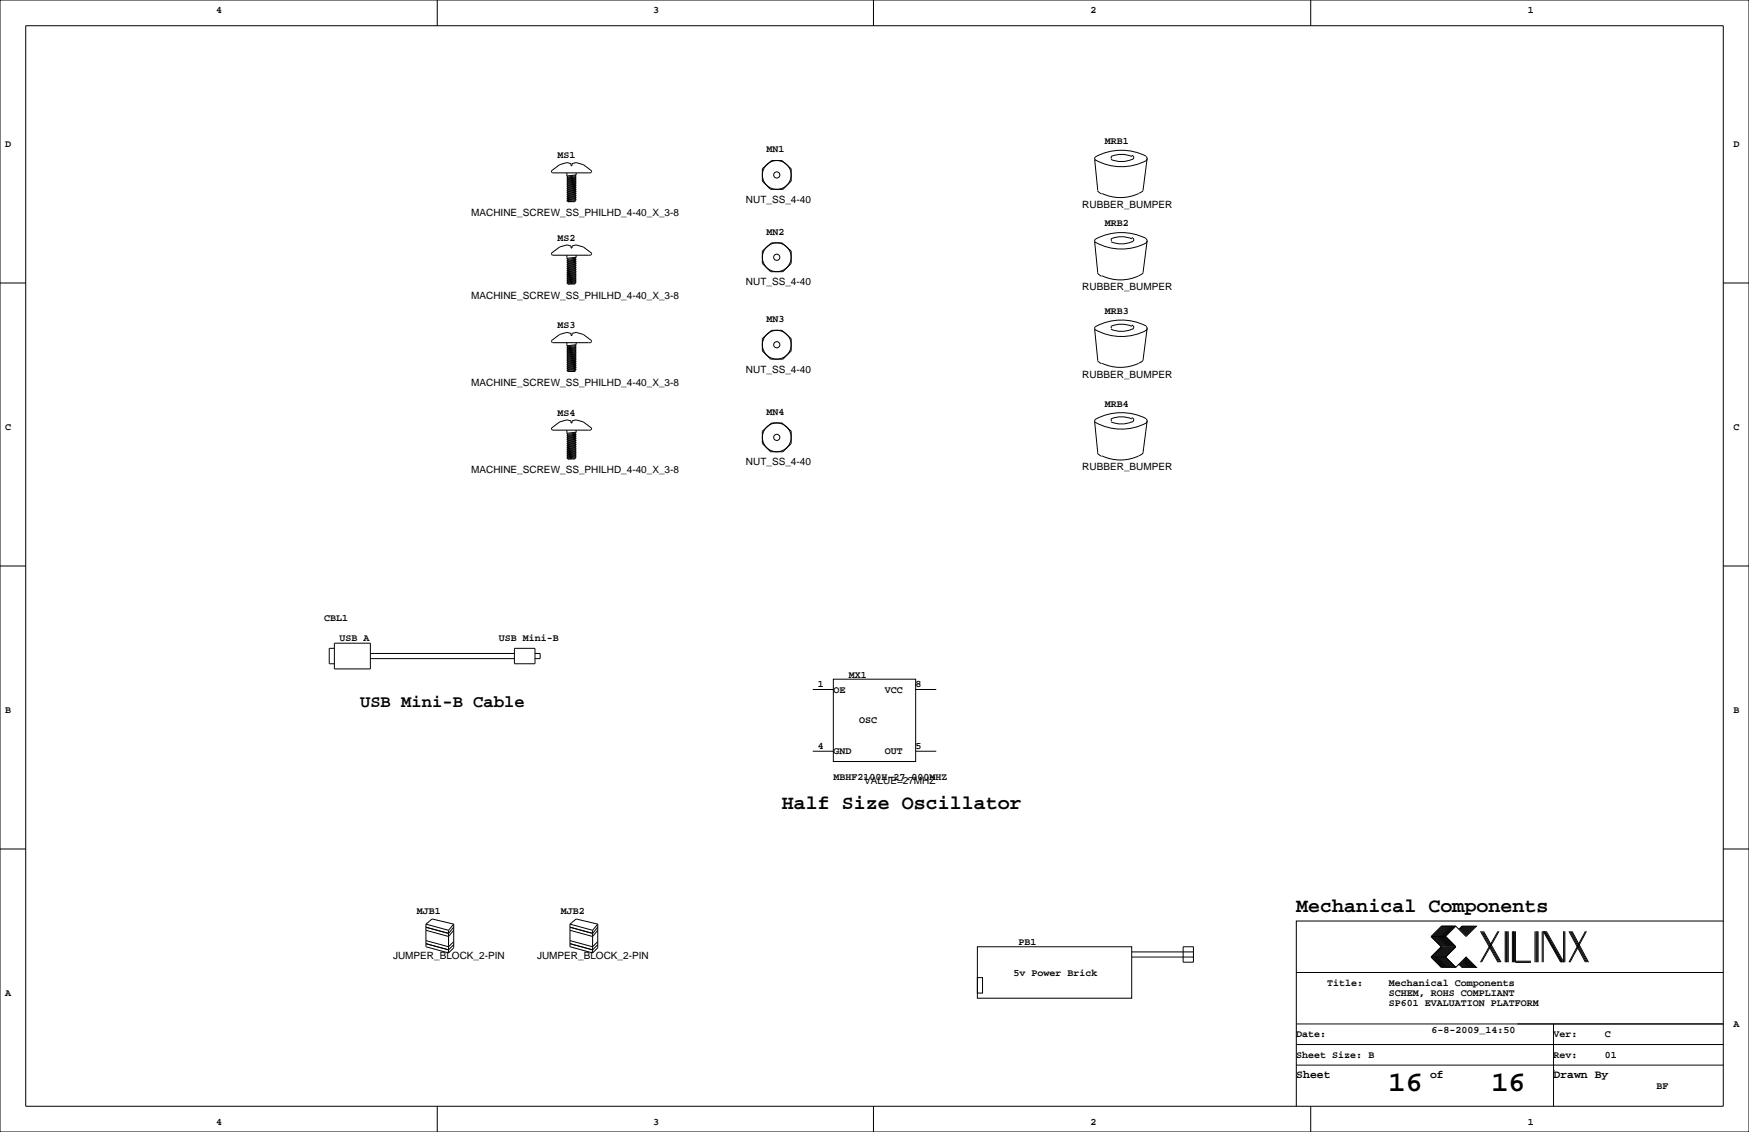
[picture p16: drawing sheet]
<svg xmlns="http://www.w3.org/2000/svg" width="432mm" height="279mm" viewBox="0 0 432 279" stroke-linecap="round" stroke-linejoin="round" font-family="sans-serif">
<defs><g id="words">
<g font-size="7.1">
<text x="342.8" y="269.3">16</text>
<text x="368.2" y="269.3">16</text>
</g>
<g font-size="4.9">
<text x="193" y="199.7">Half Size Oscillator</text>
<text x="320" y="225.1">Mechanical Components</text>
</g>
<text font-size="4.2" x="88.9" y="174.4">USB Mini-B Cable</text>
<g font-size="2.8">
<text x="320" y="266.1">Sheet</text>
<text x="353.1" y="266.1">of</text>
<text x="383.5" y="266.1">Drawn By</text>
</g>
<g font-size="2.5">
<text x="53.3" y="3.3">4</text>
<text x="161.3" y="3.3">3</text>
<text x="269.2" y="3.3">2</text>
<text x="377.2" y="3.3">1</text>
<text x="272.8" y="35.6">MRB1</text>
<text x="1.3" y="36.3">D</text>
<text x="137.7" y="39.1">MS1</text>
<text x="189.2" y="37.6">MN1</text>
<text x="428" y="36.3">D</text>
<text x="116.3" y="53.4">MACHINE_SCREW_SS_PHILHD_4-40_X_3-8</text>
<text x="184.1" y="50.1">NUT_SS_4-40</text>
<text x="267.2" y="51.3">RUBBER_BUMPER</text>
<text x="137.7" y="59.4">MS2</text>
<text x="189.2" y="57.9">MN2</text>
<text x="272.8" y="55.9">MRB2</text>
<text x="184.1" y="70.4">NUT_SS_4-40</text>
<text x="267.2" y="71.7">RUBBER_BUMPER</text>
<text x="116.3" y="73.7">MACHINE_SCREW_SS_PHILHD_4-40_X_3-8</text>
<text x="272.8" y="77.5">MRB3</text>
<text x="137.7" y="81">MS3</text>
<text x="189.2" y="79.5">MN3</text>
<text x="116.3" y="95.3">MACHINE_SCREW_SS_PHILHD_4-40_X_3-8</text>
<text x="184.1" y="92">NUT_SS_4-40</text>
<text x="267.2" y="93.2">RUBBER_BUMPER</text>
<text x="272.8" y="100.3">MRB4</text>
<text x="1.3" y="106.2">C</text>
<text x="137.7" y="102.6">MS4</text>
<text x="189.2" y="102.4">MN4</text>
<text x="428" y="106.2">C</text>
<text x="116.3" y="116.9">MACHINE_SCREW_SS_PHILHD_4-40_X_3-8</text>
<text x="184.1" y="114.8">NUT_SS_4-40</text>
<text x="267.2" y="116.1">RUBBER_BUMPER</text>
<text x="80" y="153.2">CBL1</text>
<text x="83.8" y="158.2">USB A</text>
<text x="123.2" y="158.2">USB Mini-B</text>
<text x="209.5" y="167.4">MX1</text>
<text x="201.9" y="169.7">1</text>
<text x="205.7" y="170.9">OE</text>
<text x="218.4" y="170.9">VCC</text>
<text x="226.1" y="169.7">8</text>
<text x="1.3" y="176">B</text>
<text x="212.1" y="178.6">OSC</text>
<text x="428" y="176">B</text>
<text x="201.9" y="184.9">4</text>
<text x="226.1" y="184.9">5</text>
<text x="205.7" y="186.2">GND</text>
<text x="218.4" y="186.2">OUT</text>
<text x="205.7" y="192.5">MBHF2100H-27.000MHZ</text>
<text x="213.4" y="193.6">VALUE=27MHZ</text>
<text x="102.9" y="225.6">MJB1</text>
<text x="138.4" y="225.6">MJB2</text>
<text x="251.5" y="233.2">PB1</text>
<text x="97" y="236.8">JUMPER_BLOCK_2-PIN</text>
<text x="132.6" y="236.8">JUMPER_BLOCK_2-PIN</text>
<text x="1.3" y="245.9">A</text>
<text x="250.2" y="240.8">5v Power Brick</text>
<text x="327.7" y="243.3">Title:</text>
<text x="342.9" y="245.9">SCHEM, ROHS COMPLIANT</text>
<text x="342.9" y="243.3">Mechanical Components</text>
<text x="342.9" y="248.4">SP601 EVALUATION PLATFORM</text>
<text x="320" y="256">Date:</text>
<text x="353.4" y="255">6-8-2009_14:50</text>
<text x="383.5" y="256">Ver:</text>
<text x="396.2" y="256">C</text>
<text x="428" y="253.5">A</text>
<text x="320" y="261.1">Sheet Size: B</text>
<text x="383.5" y="261.1">Rev:</text>
<text x="396.2" y="261.1">01</text>
<text x="408.9" y="268.7">BF</text>
<text x="53.3" y="277.6">4</text>
<text x="161.3" y="277.6">3</text>
<text x="269.2" y="277.6">2</text>
<text x="377.2" y="277.6">1</text>
</g>
</g></defs>
<g fill="none" stroke="#000" stroke-width=".25">
<path d="M0 0h431.8v279.4h-431.8zM6.3 6.4h419.1v266.6h-419.1zM107.9 0v6.4M215.6 0v6.4M323.6 0v6.4M270.3 39.4l.7 7.6M270.5 39.5a13.2 13.2 0 0 0 12.6 .1M274.3 38.6a6.6 6.6 0 0 1 5.1 0M274.4 38.7l.1 .4M279.4 38.4a.51 .51 0 0 1 .5 .5 .51 .51 0 0 1-.5 .5 6.6 6.6 0 0 1-5.1 0M282.9 38.7l.3 .4-.3 .5M283 38.6a13 13 0 0 0-12.7 .3v.4l.2 .3"/>
<path d="M283.2 39.1l-1 7.9M136.1 42.2l2.1-1.6 1.8-.5 1 .3v.5h.2v-.5l1-.3 1.8 .5 2 1.6v.2l-.2 .3h-9.4zM140 49.5l.2 .3M140 47l.2 .2M140 49l.2 .3M140 46.5l.2 .2M140 48.5l.2 .3M140 46l.2 .2M140 48l.2 .3M140 47.5l.2 .3M140 45l.2 .2M140 44.4l.2 .3"/>
<path d="M140 43.9l.2 .3M140 43.4l.2 .3M140 45.5l.2 .2M140 42.7v.7M140.2 49.3l-.2 .2M140.2 48.8l-.2 .2M140.2 48.3l-.2 .2M140.2 47.8l-.2 .2M140.2 47.2l-.2 .3M140.2 46.7l-.2 .3M140.2 46.2l-.2 .3M140.2 45.7l-.2 .3"/>
<path d="M140.2 45.2l-.2 .3M140.2 44.2l-.2 .2M140.2 43.7l-.2 .2M140.2 44.7l-.2 .3M142 49.5v.3h-1.8M142 49.5l-1.8 .3M142 49l-1.8 .3M142 49l.2 .3M142 48.5l-1.8 .3M142 48.5l.2 .3M142 48l-1.8 .3M142 48l.2 .3"/>
<path d="M142 47.5l-1.8 .3M142 47.5l.2 .3M142 47l-1.8 .2M142 47l.2 .2M142 46.5l-1.8 .2M142 46.5l.2 .2M142 46l-1.8 .2M142 46l.2 .2M142 45.5l-1.8 .2M142 45.5l.2 .2M142 45l-1.8 .2M142 45l.2 .2"/>
<path d="M142 44.4l-1.8 .3M142 43.9l-1.8 .3M142 43.9l.2 .3M142 43.4l-1.8 .3M142 43.4l.2 .3M142 44.4l.2 .3M142.2 49.3l-2.2 .2M142.2 49.3l-.2 .2M142.2 47.2l-.2 .3M142.2 48.8l-2.2 .2M142.2 48.8l-.2 .2M142.2 46.7l-.2 .3"/>
<path d="M142.2 48.3l-2.2 .2M142.2 48.3l-.2 .2M142.2 46.2l-.2 .3M142.2 47.8l-2.2 .2M142.2 47.8l-.2 .2M142.2 45.7l-.2 .3M142.2 47.2l-2.2 .3M142.2 45.2l-.2 .3M142.2 46.7l-2.2 .3M142.2 44.7l-.2 .3M142.2 46.2l-2.2 .3M142.2 44.2l-.2 .2"/>
<path d="M142.2 45.7l-2.2 .3M142.2 43.7l-.2 .2M142.2 45.2l-2.2 .3M142.2 43.2l-.2 .2M142.2 44.2l-2.2 .2M142.2 44.7l-2.2 .3M142.2 42.7v.5M142.2 43.7l-2.2 .2M142.2 43.2l-2.2 .2M270.3 59.7l.7 7.6M270.5 59.8a13.2 13.2 0 0 0 12.6 .1M270.9 47.1l1.1 .8"/>
<path d="M272.1 47.8a10.7 10.7 0 0 0 9 0M274.3 58.9a6.6 6.6 0 0 1 5.1 0M274.4 59l.1 .4M279.4 58.7a.51 .51 0 0 1 .5 .5 .51 .51 0 0 1-.5 .5 6.6 6.6 0 0 1-5.1 0M282.2 47l-1 .7M282.9 59l.3 .4-.3 .5M283 58.9a13 13 0 0 0-12.7 .4v.3l.2 .3M283.2 59.4l-1 7.9M0 69.8h6.3M136.1 62.5l2.1-1.5 1.8-.5 1 .2v.5h.2v-.5l1-.2 1.8 .5 2 1.5v.2l-.2 .3h-9.4zM140 63v.8M140 69.8l.2 .3"/>
<path d="M140 67.3l.2 .3M140 69.3l.2 .3M140 66.8l.2 .3M140 68.8l.2 .3M140 66.3l.2 .2M140 68.3l.2 .3M140 65.8l.2 .2M140 67.8l.2 .3M140 65.3l.2 .2M140 64.8l.2 .2M140 64.3l.2 .2M140 63.8l.2 .2"/>
<path d="M140.2 69.6l-.2 .2M140.2 69.1l-.2 .2M140.2 68.6l-.2 .2M140.2 68.1l-.2 .2M140.2 67.6l-.2 .2M140.2 67.1l-.2 .2M140.2 66.5l-.2 .3M140.2 66l-.2 .3M140.2 65.5l-.2 .3M140.2 64.5l-.2 .3M140.2 64l-.2 .3M140.2 65l-.2 .3"/>
<path d="M142 69.8v.3h-1.8M142 69.8l-1.8 .3M142 69.3l-1.8 .3M142 69.3l.2 .3M142 68.8l-1.8 .3M142 68.8l.2 .3M142 68.3l-1.8 .3M142 68.3l.2 .3M142 67.8l-1.8 .3M142 67.8l.2 .3M142 67.3l-1.8 .3M142 67.3l.2 .3"/>
<path d="M142 66.8l-1.8 .3M142 66.8l.2 .3M142 66.3l-1.8 .2M142 66.3l.2 .2M142 65.8l-1.8 .2M142 65.8l.2 .2M142 65.3l-1.8 .2M142 65.3l.2 .2M142 64.8l-1.8 .2M142 64.3l-1.8 .2M142 64.3l.2 .2M142 63.8l-1.8 .2"/>
<path d="M142 63.8l.2 .2M142 64.8l.2 .2M142.2 63v.5M142.2 69.6l-2.2 .2M142.2 69.6l-.2 .2M142.2 67.6l-.2 .2M142.2 69.1l-2.2 .2M142.2 69.1l-.2 .2M142.2 67.1l-.2 .2M142.2 68.6l-2.2 .2M142.2 68.6l-.2 .2M142.2 66.5l-.2 .3"/>
<path d="M142.2 68.1l-2.2 .2M142.2 68.1l-.2 .2M142.2 66l-.2 .3M142.2 67.6l-2.2 .2M142.2 65.5l-.2 .3M142.2 67.1l-2.2 .2M142.2 65l-.2 .3M142.2 66.5l-2.2 .3M142.2 64.5l-.2 .3M142.2 66l-2.2 .3M142.2 64l-.2 .3M142.2 65.5l-2.2 .3"/>
<path d="M142.2 63.5l-.2 .3M142.2 64.5l-2.2 .3M142.2 65l-2.2 .3M142.2 64l-2.2 .3M142.2 63.5l-2.2 .3M270.9 67.4l1.1 .8M272.1 68.1a10.7 10.7 0 0 0 9 0M282.2 67.3l-1 .7M425.4 69.8h6.4M136.1 84.1l2.1-1.6 1.8-.5 1 .3v.5h.2v-.5l1-.3 1.8 .5 2 1.6v.2l-.2 .3h-9.4zM140 84.6v.7M140 91.4l.2 .3"/>
<path d="M140 88.9l.2 .3M140 90.9l.2 .3M140 88.4l.2 .2M140 90.4l.2 .3M140 87.9l.2 .2M140 89.9l.2 .3M140 87.4l.2 .2M140 89.4l.2 .3M140 86.4l.2 .2M140 85.9l.2 .2M140 85.3l.2 .3M140 86.9l.2 .2"/>
<path d="M140.2 91.2l-.2 .2M140.2 90.7l-.2 .2M140.2 90.2l-.2 .2M140.2 89.7l-.2 .2M140.2 89.2l-.2 .2M140.2 88.6l-.2 .3M140.2 88.1l-.2 .3M140.2 87.6l-.2 .3M140.2 87.1l-.2 .3M140.2 86.1l-.2 .3M140.2 85.6l-.2 .3M140.2 86.6l-.2 .3"/>
<path d="M142 91.4v.3h-1.8M142 91.4l-1.8 .3M142 90.9l-1.8 .3M142 90.9l.2 .3M142 90.4l-1.8 .3M142 90.4l.2 .3M142 89.9l-1.8 .3M142 89.9l.2 .3M142 89.4l-1.8 .3M142 89.4l.2 .3M142 88.9l-1.8 .3M142 88.9l.2 .3"/>
<path d="M142 88.4l-1.8 .2M142 88.4l.2 .2M142 87.9l-1.8 .2M142 87.9l.2 .2M142 87.4l-1.8 .2M142 87.4l.2 .2M142 86.9l-1.8 .2M142 86.9l.2 .2M142 86.4l-1.8 .2M142 85.9l-1.8 .2M142 85.9l.2 .2M142 85.3l-1.8 .3"/>
<path d="M142 85.3l.2 .3M142 86.4l.2 .2M142.2 84.6v.5M142.2 91.2l-2.2 .2M142.2 91.2l-.2 .2M142.2 89.2l-.2 .2M142.2 90.7l-2.2 .2M142.2 90.7l-.2 .2M142.2 88.6l-.2 .3M142.2 90.2l-2.2 .2M142.2 90.2l-.2 .2M142.2 88.1l-.2 .3"/>
<path d="M142.2 89.7l-2.2 .2M142.2 89.7l-.2 .2M142.2 87.6l-.2 .3M142.2 89.2l-2.2 .2M142.2 87.1l-.2 .3M142.2 88.6l-2.2 .3M142.2 86.6l-.2 .3M142.2 88.1l-2.2 .3M142.2 86.1l-.2 .3M142.2 87.6l-2.2 .3M142.2 85.6l-.2 .3M142.2 87.1l-2.2 .3"/>
<path d="M142.2 85.1l-.2 .2M142.2 86.1l-2.2 .3M142.2 86.6l-2.2 .3M142.2 85.6l-2.2 .3M142.2 85.1l-2.2 .2M270.3 81.3l.7 7.6M270.5 81.4a13.2 13.2 0 0 0 12.6 .1M270.9 89l1.1 .8M272.1 89.7a10.7 10.7 0 0 0 9 0M274.3 80.5a6.6 6.6 0 0 1 5.1 0M274.4 80.6l.1 .4M279.4 80.3a.51 .51 0 0 1 .5 .5 .51 .51 0 0 1-.5 .5 6.6 6.6 0 0 1-5.1 0"/>
<path d="M282.2 88.9l-1 .7M282.9 80.6l.3 .4-.3 .5M283 80.5a13 13 0 0 0-12.7 .3v.4l.2 .3M283.2 81l-1 7.9M136.1 105.7l2.1-1.6 1.8-.5 1 .3v.5h.2v-.5l1-.3 1.8 .5 2 1.6v.2l-.2 .3h-9.4zM140 106.2v.7M140 113l.2 .3M140 112.5l.2 .3M140 110l.2 .2M140 112l.2 .3M140 109.5l.2 .2M140 111.5l.2 .3"/>
<path d="M140 109l.2 .2M140 111l.2 .3M140 108.5l.2 .2M140 110.5l.2 .2M140 107.9l.2 .3M140 106.9l.2 .3M140 107.4l.2 .3M140.2 112.8l-.2 .2M140.2 112.3l-.2 .2M140.2 111.8l-.2 .2M140.2 111.3l-.2 .2M140.2 110.7l-.2 .3"/>
<path d="M140.2 110.2l-.2 .3M140.2 109.7l-.2 .3M140.2 109.2l-.2 .3M140.2 108.7l-.2 .3M140.2 107.7l-.2 .2M140.2 107.2l-.2 .2M140.2 108.2l-.2 .3M142 113v.3h-1.8M142 113l-1.8 .3M142 112.5l-1.8 .3M142 112.5l.2 .3M142 112l-1.8 .3"/>
<path d="M142 112l.2 .3M142 111.5l-1.8 .3M142 111.5l.2 .3M142 111l-1.8 .3M142 111l.2 .3M142 110.5l-1.8 .2M142 110.5l.2 .2M142 110l-1.8 .2M142 110l.2 .2M142 109.5l-1.8 .2M142 109.5l.2 .2M142 109l-1.8 .2"/>
<path d="M142 109l.2 .2M142 108.5l-1.8 .2M142 108.5l.2 .2M142 107.9l-1.8 .3M142 107.4l-1.8 .3M142 107.4l.2 .3M142 106.9l-1.8 .3M142 106.9l.2 .3M142 107.9l.2 .3M142.2 106.2v.5M142.2 112.8l-2.2 .2M142.2 112.8l-.2 .2"/>
<path d="M142.2 110.7l-.2 .3M142.2 112.3l-2.2 .2M142.2 112.3l-.2 .2M142.2 110.2l-.2 .3M142.2 111.8l-2.2 .2M142.2 111.8l-.2 .2M142.2 109.7l-.2 .3M142.2 111.3l-2.2 .2M142.2 111.3l-.2 .2M142.2 109.2l-.2 .3M142.2 110.7l-2.2 .3M142.2 108.7l-.2 .3"/>
<path d="M142.2 110.2l-2.2 .3M142.2 108.2l-.2 .3M142.2 109.7l-2.2 .3M142.2 107.7l-.2 .2M142.2 109.2l-2.2 .3M142.2 107.2l-.2 .2M142.2 108.7l-2.2 .3M142.2 106.7l-.2 .2M142.2 107.7l-2.2 .2M142.2 108.2l-2.2 .3M142.2 107.2l-2.2 .2M142.2 106.7l-2.2 .2"/>
<path d="M270.3 104.1l.7 7.7M270.5 104.3a13.2 13.2 0 0 0 12.6 .1M270.9 111.8l1.1 .8M272.1 112.5a10.7 10.7 0 0 0 9 0M274.3 103.4a6.6 6.6 0 0 1 5.1 0M274.4 103.5l.1 .4M279.4 103.1a.51 .51 0 0 1 .5 .5 .51 .51 0 0 1-.5 .5 6.6 6.6 0 0 1-5.1 0M282.2 111.8l-1 .7M282.9 103.4l.3 .5-.3 .4M283 103.3a13 13 0 0 0-12.7 .4v.4l.2 .2M283.2 103.9l-1 7.9M0 139.7h6.3"/>
<path d="M425.4 139.7h6.4M82.5 158.8h8.9v6.3h-8.9zM82.5 160h-1.2v3.8h1.2M91.4 162.6h35.6M91.4 161.3h35.6M127 160h5.1v3.8h-5.1zM132.1 161.3h1.2v1.3h-1.2M200.7 170.2h5M205.7 167.6h20.4v20.4h-20.4zM226.1 170.2h5M200.7 185.4h5M226.1 185.4h5"/>
<path d="M0 209.5h6.3M425.4 209.5h6.4M105.2 232.2l5.5 1.5 1.3-1.3M105.2 232.9l5.5 1.5 1.3-1.2M105.2 229.6l5.5 1.5 1.3-1.5M105.2 228.1v5.6l5.5 1.5M105.2 228.9l5.5 1.5 1.3-1.5M105.2 228.1l5.5 1.5M105.2 228.1l1.5-1.3 5.3 1.3M110.7 229.6v5.6M112 228.1v5.8l-1.3 1.3M112 228.1l-1.3 1.5"/>
<path d="M140.7 232.2l5.6 1.5 1.3-1.3M140.7 232.9l5.6 1.5 1.3-1.2M140.7 229.6l5.6 1.5 1.3-1.5M140.7 228.1v5.6l5.6 1.5M140.7 228.9l5.6 1.5 1.3-1.5M140.7 228.1l5.6 1.5M140.7 228.1l1.5-1.3 5.4 1.3M146.3 229.6v5.6M147.6 228.1v5.8l-1.3 1.3M147.6 228.1l-1.3 1.5M241.3 233.7h38.1v12.7h-38.1zM279.4 236.2h15.2"/>
<path d="M279.4 234.9h15.2M292.1 233.7h2.5v3.8h-2.5zM353.3 236.2l2.6 2.6h3.5M353.3 231.1l2.6 2.6-2.6 2.5M353.3 236.2h3.6M353.3 231.1h3.6M356.1 228.6l-2.5 2.5 2.5 2.6-2.5 2.5 2.5 2.6M356.4 228.6l-2.6 2.5 2.6 2.6-2.6 2.5 2.6 2.6M356.6 228.6l-2.5 2.5 2.5 2.6-2.5 2.5 2.5 2.6M356.9 228.6l-2.6 2.5 2.6 2.6-2.6 2.5 2.6 2.6M356.9 231.1l2.5 2.6-2.5 2.5M356.9 236.2l2.5 2.6"/>
<path d="M357.1 228.6l-2.5 2.5 2.5 2.6-2.5 2.5 2.5 2.6M357.4 228.6l-2.6 2.5 2.6 2.6-2.6 2.5 2.6 2.6M357.6 228.6l-2.5 2.5 2.5 2.6-2.5 2.5 2.5 2.6M357.9 228.6l-2.6 2.5 2.6 2.6-2.6 2.5 2.6 2.6M358.1 228.6l-2.5 2.5 2.5 2.6-2.5 2.5 2.5 2.6M358.4 228.6l-2.5 2.5 2.5 2.6-2.5 2.5 2.5 2.6M358.6 228.6l-2.5 2.5 2.5 2.6-2.5 2.5 2.5 2.6M358.9 228.6l-2.5 2.5 2.5 2.6-2.5 2.5 2.5 2.6M359.2 228.6l-2.6 2.5 2.6 2.6-2.6 2.5 2.6 2.6M359.4 228.6l2.5 2.5 2.6-2.5h-3.6l-.7 .8M359.4 228.6h-3.5l-2.6 2.5M359.4 228.6l-2.5 2.5"/>
<path d="M360.2 238l.7 .8h3.6l-2.6-2.6-2.5 2.6M360.4 237.7l1 1.1M360.4 238l.8 .8M360.7 237.5l1.2 1.3M360.7 237.7l1 1.1M360.9 237.2l1.6 1.6M360.9 237.5l1.3 1.3M361.2 237l1.8 1.8M361.2 237.2l1.5 1.6M361.2 228.6l-.8 .8M361.4 236.7l2.1 2.1M361.4 237l1.8 1.8"/>
<path d="M361.4 228.6l-1 1M361.7 236.5l2.3 2.3M361.7 236.7l2 2.1M361.7 228.6l-1 1M361.9 236.5l2.3 2.3M361.9 228.6l-1.2 1.3M362.2 228.6l-1.3 1.3M362.5 228.6l-1.6 1.5M362.7 228.6l-1.5 1.5M363 228.6l-1.8 1.8M363.2 228.6l-1.8 1.8M363.5 228.6l-2.1 2"/>
<path d="M363.7 228.6l-2 2M364 228.6l-2.3 2.3M364.2 228.6l-2.3 2.3M365.5 229.9l4.3 7.6M365.8 229.9l4.3 7.6M366 229.9l4.3 7.6M366.3 229.9l4.3 7.6M369.8 229.9l-4.3 7.6M370.1 229.9l-4.3 7.6M371.6 229.9v7.6M371.9 229.9v7.6M372.1 229.9v7.6"/>
<path d="M372.4 229.9v7.6M373.4 229.9v7.6M373.6 229.9v7.6M373.9 229.9v7.6M374.1 229.9v7.6h3.9M374.1 237.2h3.9M379 229.9v7.6M379.2 229.9v7.6M379.5 229.9v7.6M379.7 229.9v7.6M380.7 229.9v7.6M381 237.5v-7.6l4.3 7.6"/>
<path d="M381.3 229.9l4.3 7.6M381.5 229.9l4.3 7.6M381.8 229.9l4.3 7.6v-7.6M386.3 229.9v7.6M387.3 229.9l4.1 7.6M387.6 229.9l4.1 7.6M387.9 229.9l4 7.6M388.1 229.9l4.1 7.6M391.4 229.9l-4.1 7.6M391.7 229.9l-4.1 7.6M425.4 227.3h-105.4v35.6M241.3 241.3h1.3v3.8h-1.3z"/>
<path d="M320 257.8h105.4M320 252.7h105.4M320 240h105.4M383.5 252.7v20.3M107.9 273v6.4M215.6 273v6.4M320 262.9v10.1M320 262.9h105.4M323.6 273v6.4M383.5 264.2h.1"/>
<circle cx="191.8" cy="43.2" r="3.6"/>
<circle cx="191.8" cy="43.2" r="3.9"/>
<circle cx="191.8" cy="43.2" r=".76"/>
<circle cx="191.8" cy="63.5" r="3.6"/>
<circle cx="191.8" cy="63.5" r="3.9"/>
<circle cx="191.8" cy="63.5" r=".76"/>
<circle cx="191.8" cy="85.1" r="3.6"/>
<circle cx="191.8" cy="85.1" r="3.9"/>
<circle cx="191.8" cy="85.1" r=".76"/>
<circle cx="191.8" cy="107.9" r="3.6"/>
<circle cx="191.8" cy="107.9" r="3.9"/>
<circle cx="191.8" cy="107.9" r=".76"/>
</g>
<use href="#words"/>
</svg>
